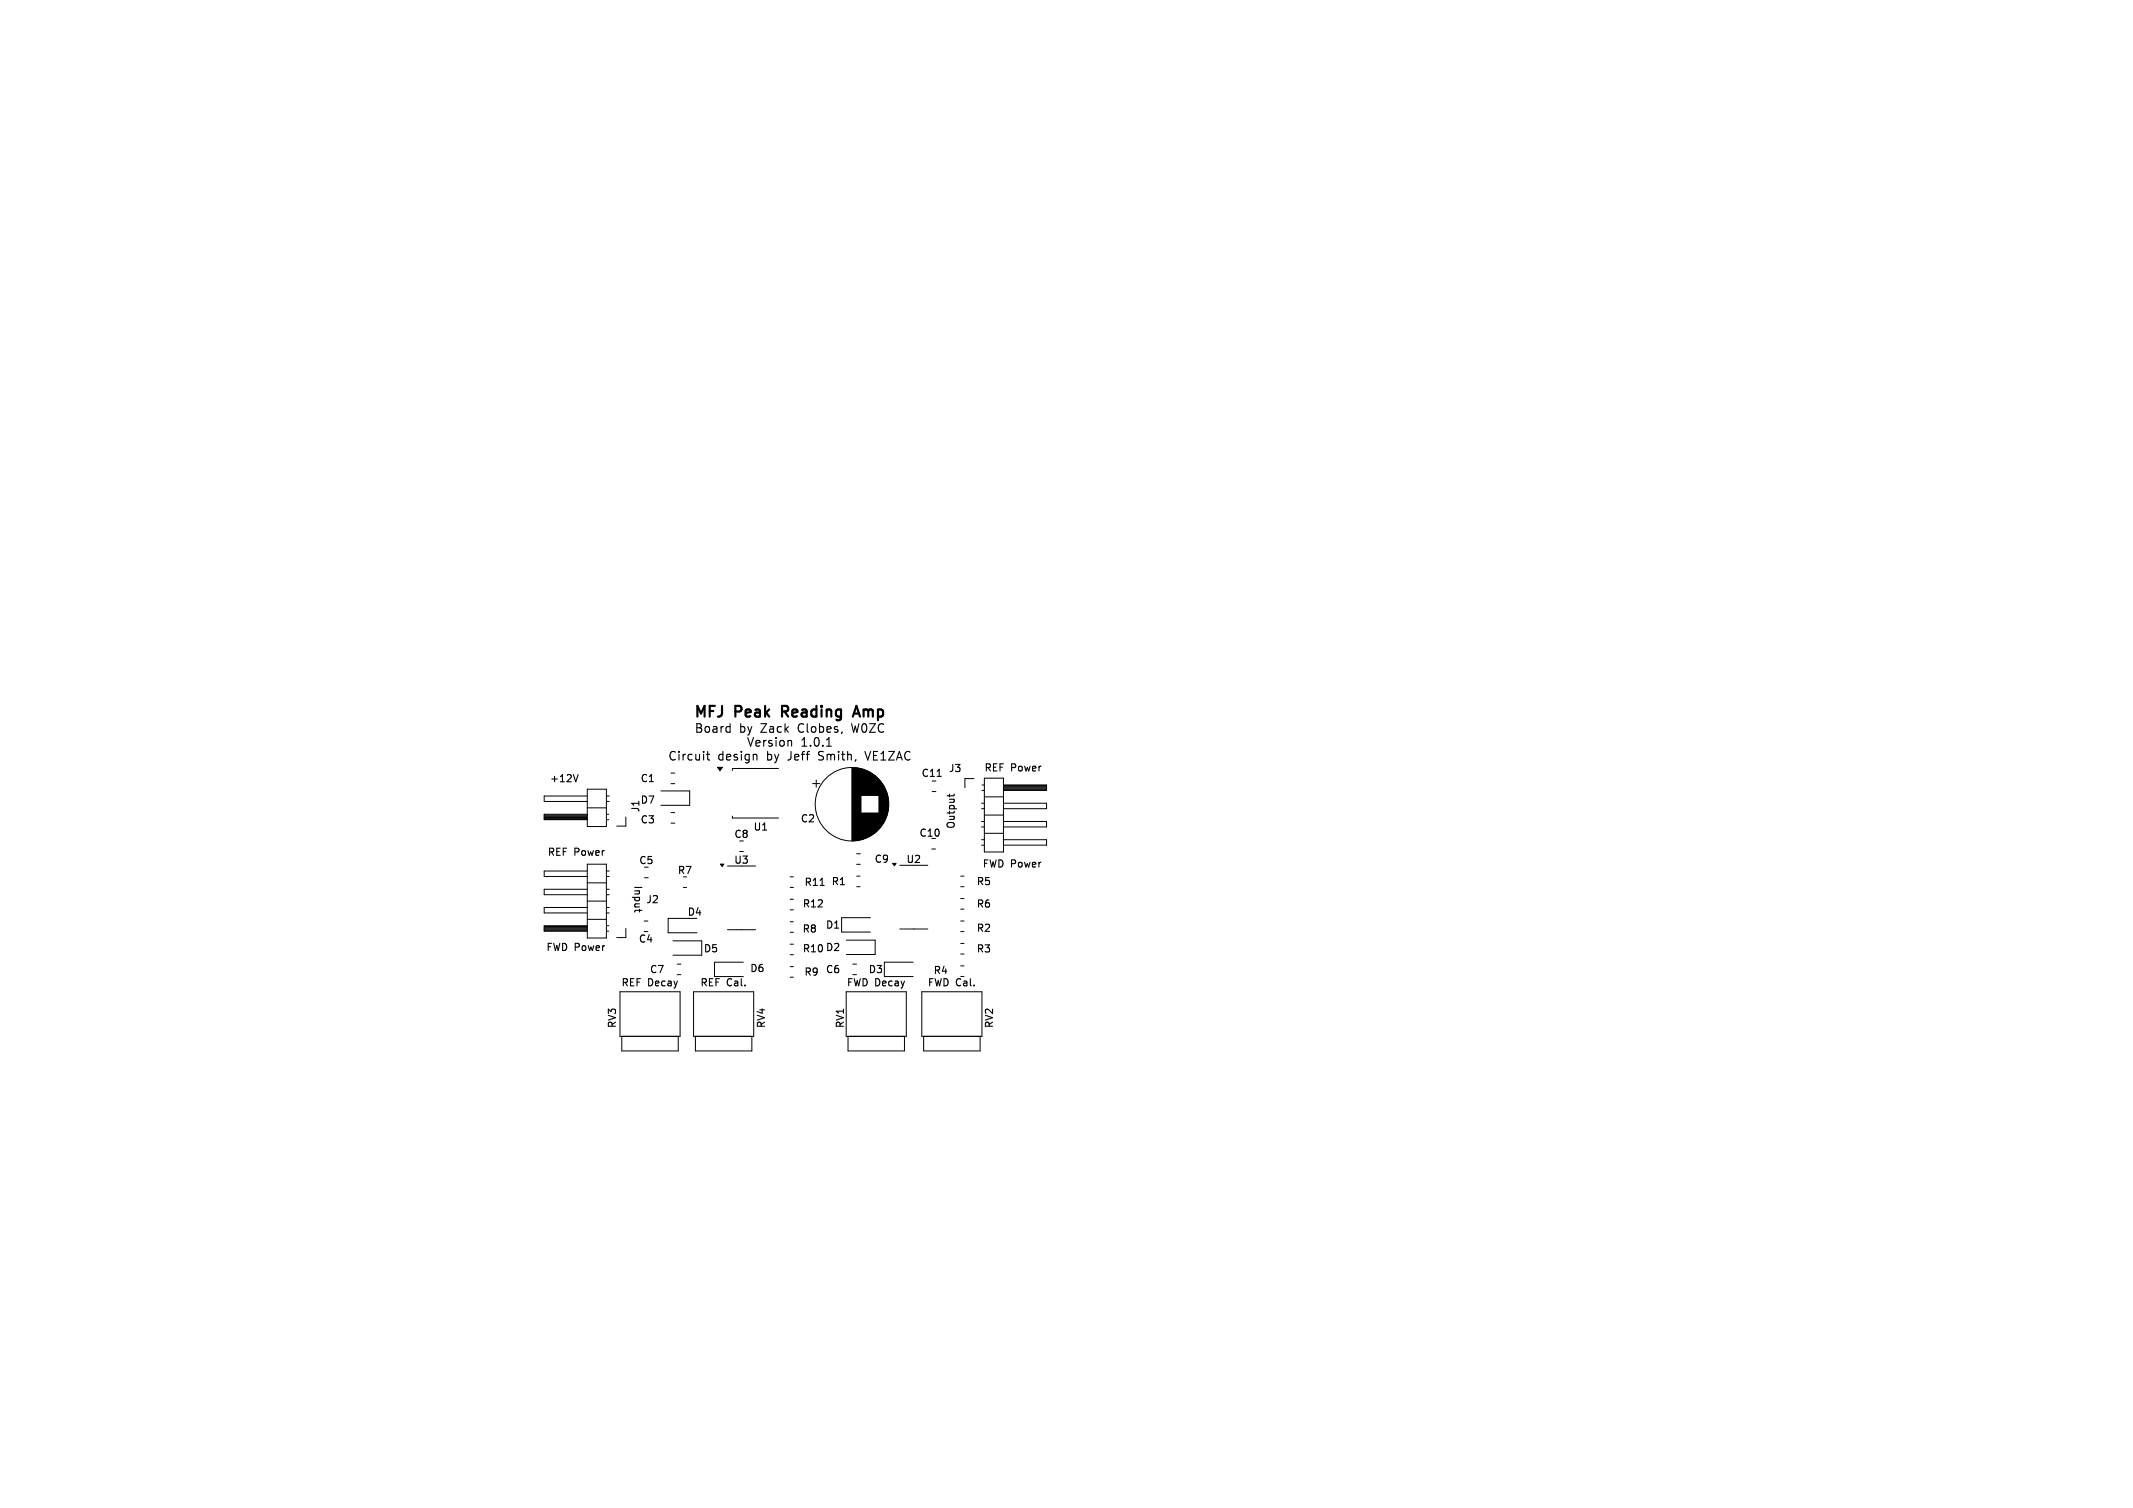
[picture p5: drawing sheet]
<svg xmlns="http://www.w3.org/2000/svg" width="297mm" height="210mm" viewBox="0 0 297 210" stroke-linecap="round" stroke-linejoin="round" font-family="sans-serif">
<defs><g id="words">
<g font-size="2.1">
<text x="96.5" y="100">MFJ</text>
<text x="102.3" y="100">Peak</text>
<text x="109.4" y="100">Reading</text>
<text x="120.1" y="100">Amp</text>
</g>
<g font-size="1.7">
<text x="93" y="106">Circuit</text>
<text x="96.6" y="102.1">Board</text>
<text x="100" y="106">design</text>
<text x="103" y="102.1">by</text>
<text x="103.9" y="104.1">Version</text>
<text x="106.1" y="102.1">Zack</text>
<text x="106.9" y="106">by</text>
<text x="110" y="106">Jeff</text>
<text x="111.4" y="102.1">Clobes,</text>
<text x="111.5" y="104.1">1.0.1</text>
<text x="114.5" y="106">Smith,</text>
<text x="119.1" y="102.1">W0ZC</text>
<text x="121.3" y="106">VE1ZAC</text>
</g>
<g font-size="1.4">
<text x="132" y="107.7">J3</text>
<text x="137" y="107.5">REF</text>
<text x="140.8" y="107.5">Power</text>
<text x="76.5" y="109">+12V</text>
<text x="89.1" y="109.1">C1</text>
<text x="89.1" y="112.1">D7</text>
<text x="89.2" y="113.2" transform="rotate(-90 89.2 113.2)">J1</text>
<text x="128.2" y="108.4">C11</text>
<text x="76.2" y="119.3">REF</text>
<text x="80" y="119.3">Power</text>
<text x="89.1" y="114.9">C3</text>
<text x="102.1" y="116.9">C8</text>
<text x="104.8" y="115.9">U1</text>
<text x="111.4" y="114.7">C2</text>
<text x="127.9" y="116.7">C10</text>
<text x="133" y="115.5" transform="rotate(-90 133 115.5)">Output</text>
<text x="88.2" y="123.3" transform="rotate(90 88.2 123.3)">Input</text>
<text x="88.9" y="120.5">C5</text>
<text x="89.9" y="126">J2</text>
<text x="94.3" y="121.9">R7</text>
<text x="102.1" y="120.5">U3</text>
<text x="111.9" y="123.6">R11</text>
<text x="115.7" y="123.5">R1</text>
<text x="121.7" y="120.4">C9</text>
<text x="126.1" y="120.4">U2</text>
<text x="135.9" y="123.5">R5</text>
<text x="136.7" y="120.9">FWD Power</text>
<text x="88.8" y="131.5">C4</text>
<text x="95.6" y="127.7">D4</text>
<text x="111.6" y="130.1">R8</text>
<text x="111.7" y="126.6">R12</text>
<text x="114.9" y="129.5">D1</text>
<text x="135.9" y="130">R2</text>
<text x="135.9" y="126.6">R6</text>
<text x="76" y="132.5">FWD Power</text>
<text x="86.4" y="137.6">REF</text>
<text x="90.2" y="137.6">Decay</text>
<text x="90.4" y="135.7">C7</text>
<text x="97.4" y="137.6">REF</text>
<text x="97.9" y="132.8">D5</text>
<text x="101.2" y="137.6">Cal.</text>
<text x="104.4" y="135.6">D6</text>
<text x="111.7" y="132.8">R10 D2</text>
<text x="111.9" y="136.1">R9</text>
<text x="114.9" y="135.7">C6</text>
<text x="117.8" y="137.6">FWD Decay</text>
<text x="120.9" y="135.7">D3</text>
<text x="129.1" y="137.6">FWD Cal.</text>
<text x="129.9" y="135.9">R4</text>
<text x="135.9" y="132.9">R3</text>
<text x="86" y="143.3" transform="rotate(-90 86 143.3)">RV3</text>
<text x="106.7" y="143.3" transform="rotate(-90 106.7 143.3)">RV4</text>
<text x="117.7" y="143.3" transform="rotate(-90 117.7 143.3)">RV1</text>
<text x="138.5" y="143.3" transform="rotate(-90 138.5 143.3)">RV2</text>
</g>
</g></defs>
<g fill="none" stroke="#000" stroke-width=".15">
<path d="M80.5 107.9l-.3 1M98.4 105h.4M98.5 104.6v1.1l.3 .1M101.5 101.2h.2M101.7 100.8v1.2M101.7 101.9l-.2 .1M105.3 105.1l.1 .7M109.9 103.1l.3 .1v.1v.6M114 105.8h.1M114 104.8v.3M115.1 103.9h.7M118.6 100.8l.3 1.2"/>
<path d="M120.4 104.6l.4 1.2M130.5 108.1h.6M132.2 110.6v.4M132.9 110.6l-.2 .2h-.8M88.5 126.8l-.1 .2M89 126.6v.4M114.2 123.3h.6"/>
</g>
<path d="M118.7 99.8l.6-1.5 .4 1.5M118.9 99.4h.7" fill="none" stroke="#000" stroke-width=".3"/>
<g fill="none" stroke="#000" stroke-width=".14">
<path d="M75.8 113.5h6M75.8 113.6h6M75.8 113.7h6M75.8 113.9h6M75.8 114h6M75.8 114.1h6M81.8 110.9h-6v.7h6M81.8 113.4h-6v.8h6M81.8 109.9h2.6v5.2h-2.6zM81.8 112.5h2.6M84.4 110.9h.4M84.4 113.4h.4"/>
<path d="M84.4 111.6h.4M84.4 114.2h.4M87.1 113.8v1.2h-1.2M92 110.1h4v2h-4M93.4 109.1h.6M93.4 113.2h.6M93.4 114.6h.6M93.4 107.7h.6M102 113.7v.2h6.4M103 118.6h.5M108.4 107h-6.4v.3M113.2 109.1h1"/>
<path d="M113.7 108.6v1M118.6 106.9v10.2M118.7 106.9v10.2M118.8 106.9v10.2M118.9 106.9v10.2M119 106.9v10.2M119.1 106.9v10.2M119.2 106.9v10.2M119.2 107v10.1M119.2 107v10M119.3 107v10M119.3 118.9h.5"/>
<path d="M119.4 107v10M119.5 107v10M119.6 107v10M119.7 107v10M119.8 107v10M119.8 107.1v9.8M119.9 107.1v9.8M119.9 107.1v3.7M119.9 113.2v3.7M120 107.1v3.7M120 113.2v3.7M120.1 107.1v3.7"/>
<path d="M120.1 113.2v3.7M120.2 107.2v3.6M120.2 113.2v3.7M120.2 113.2v3.6M120.3 107.2v3.6M120.3 113.2v3.6M120.4 107.2v3.6M120.4 113.2v3.6M120.5 107.3v3.5M120.5 113.2v3.5M120.6 107.3v3.5M120.6 113.2v3.5"/>
<path d="M120.7 107.3v3.5M120.7 113.2v3.5M120.7 107.4v3.4M120.7 113.2v3.4M120.8 107.4v3.4M120.8 113.2v3.4M120.9 107.4v3.4M120.9 113.2v3.4M120.9 107.5v3.3M120.9 113.2v3.3M121 107.5v3.3M121 113.2v3.3"/>
<path d="M121.1 107.5v3.3M121.1 113.2v3.3M121.1 107.6v3.2M121.1 113.2v3.2M121.2 107.6v3.2M121.2 113.2v3.2M121.3 107.7v3.1M121.3 113.2v3.1M121.4 107.7v3.1M121.4 113.2v3.1M121.4 107.8v3M121.4 113.2v3"/>
<path d="M121.5 107.8v3M121.5 113.2v3M121.6 107.8v3M121.6 113.2v3M121.6 107.9v2.9M121.6 113.2v2.9M121.7 107.9v2.9M121.7 113.2v2.9M121.7 108v2.8M121.8 108v2.8M121.8 113.2v2.8M121.9 108.1v2.7"/>
<path d="M121.9 113.2v2.7M122 108.1v2.7M122 113.2v2.7M122 108.2v2.6M122 113.2v2.6M122.1 108.2v2.6M122.1 113.2v2.6M122.1 108.3v2.5M122.1 113.2v2.5M122.2 108.3v2.5M122.2 113.2v2.5M122.2 108.4v2.4"/>
<path d="M122.2 113.2v2.4M122.3 108.4v2.4M122.3 113.2v2.4M122.3 108.5v2.3M122.3 113.2v2.3M122.4 108.5v2.3M122.4 113.2v2.3M122.4 108.6v6.8M122.5 108.7v6.6M122.6 108.7v6.6M122.6 108.8v6.4M122.7 108.9v6.2"/>
<path d="M122.8 109v6M122.8 109.1v5.8M122.9 109.2v5.6M123 109.3v5.4M123 109.4v5.2M123.1 109.5v5M123.1 109.6v4.8M123.2 109.6v4.8M123.2 109.7v4.6M123.2 109.8v4.4M123.3 109.9v4.2M123.3 110v4"/>
<path d="M123.4 110.1v3.8M123.4 110.2v3.6M123.4 110.3v3.4M123.5 110.4v3.2M123.5 110.5v3M123.6 110.6v2.8M123.6 110.8v2.4M123.6 110.9v2.2M123.7 111.1v1.8M123.7 111.4v1.2M129.7 118.2h.6M129.8 110.2h.5"/>
<path d="M135.6 108.4h-1.2v1.3M136.7 111.9h.4M136.7 112.6h.4M136.7 114.4h.4M136.7 115.2h.4M136.7 116.9h.4M136.7 117.7h.4M136.7 109.3h.4M136.7 110.1h.4M137.1 108.4h2.6v10.3h-2.6zM137.1 111h2.6M137.1 113.5h2.6"/>
<path d="M137.1 116.1h2.6M139.7 111.9h6v.7h-6M139.7 114.4h6v.8h-6M139.7 116.9h6v.8h-6M139.7 109.3h6v.8h-6M139.7 109.4h6M139.7 109.5h6M139.7 109.6h6M139.7 109.7h6M139.7 109.9h6M139.7 110h6M75.8 129.4h6"/>
<path d="M75.8 129h6M75.8 129.1h6M75.8 129.3h6M75.8 129.5h6M75.8 129.6h6M81.8 121.3h-6v.8h6M81.8 123.8h-6v.8h6M81.8 126.4h-6v.7h6M81.8 128.9h-6v.8h6M81.8 120.4h2.6v10.2h-2.6zM81.8 123h2.6M81.8 125.5h2.6"/>
<path d="M81.8 128h2.6M84.4 121.3h.4M84.4 123.8h.4M84.4 126.4h.4M84.4 128.9h.4M84.4 122.1h.4M84.4 124.6h.4M84.4 127.1h.4M84.4 129.7h.4M86.3 138.1h8.4v6.2h-8.4zM87.1 129.3v1.3h-1.2M89.7 128.3h.5"/>
<path d="M89.7 129.7h.5M89.7 122.2h.6M93.7 131h4v2h-4M94.3 134.3h.5M94.3 135.7h.5M95.1 123.6h.5M96.6 138.1h8.3v6.2h-8.3zM97 127.9h-4v2h4M101.3 120.6h3.9M101.3 129.5h3.9M103.5 134h-4v2h4M110 128.4h.5"/>
<path d="M110 129.8h.5M110 122.1h.5M110 123.6h.5M110 125.2h.5M110 126.7h.5M110 134.6h.5M110 136.1h.5M110 131.5h.5M110 133h.5M117.8 138.1h8.4v6.2h-8.4zM117.8 130.9h4.1v2h-4.1M118.7 134.3h.6"/>
<path d="M118.7 135.7h.6M119.3 120.4h.5M119.3 122h.4M119.3 123.5h.4M121.2 127.8h-4v2h4M125.3 120.5h3.9M125.3 129.4h3.9M127.1 134h-4v2h4M128.4 138.1h8.3v6.2h-8.3zM133.8 122h.4M133.8 123.5h.4M133.8 128.3h.4"/>
<path d="M133.8 129.7h.4M133.8 131.4h.4M133.8 132.9h.4M133.8 125.1h.4M133.8 126.6h.4M133.8 134.5h.4M133.8 136h.4M86.6 144.3v2.1h7.8v-2.1M96.8 144.3v2.1h7.9v-2.1M118.1 144.3v2.1h7.8v-2.1M128.6 144.3v2.1h7.9v-2.1"/>
<circle cx="118.6" cy="112" r="5.1"/>
</g>
<path d="M99.9 106.9h.7l-.4 .4zM100.3 120.3h.5l-.3 .4zM124.3 120.2h.5l-.3 .4z" fill="#000" stroke="#000" stroke-width=".14"/>
<use href="#words"/>
</svg>
